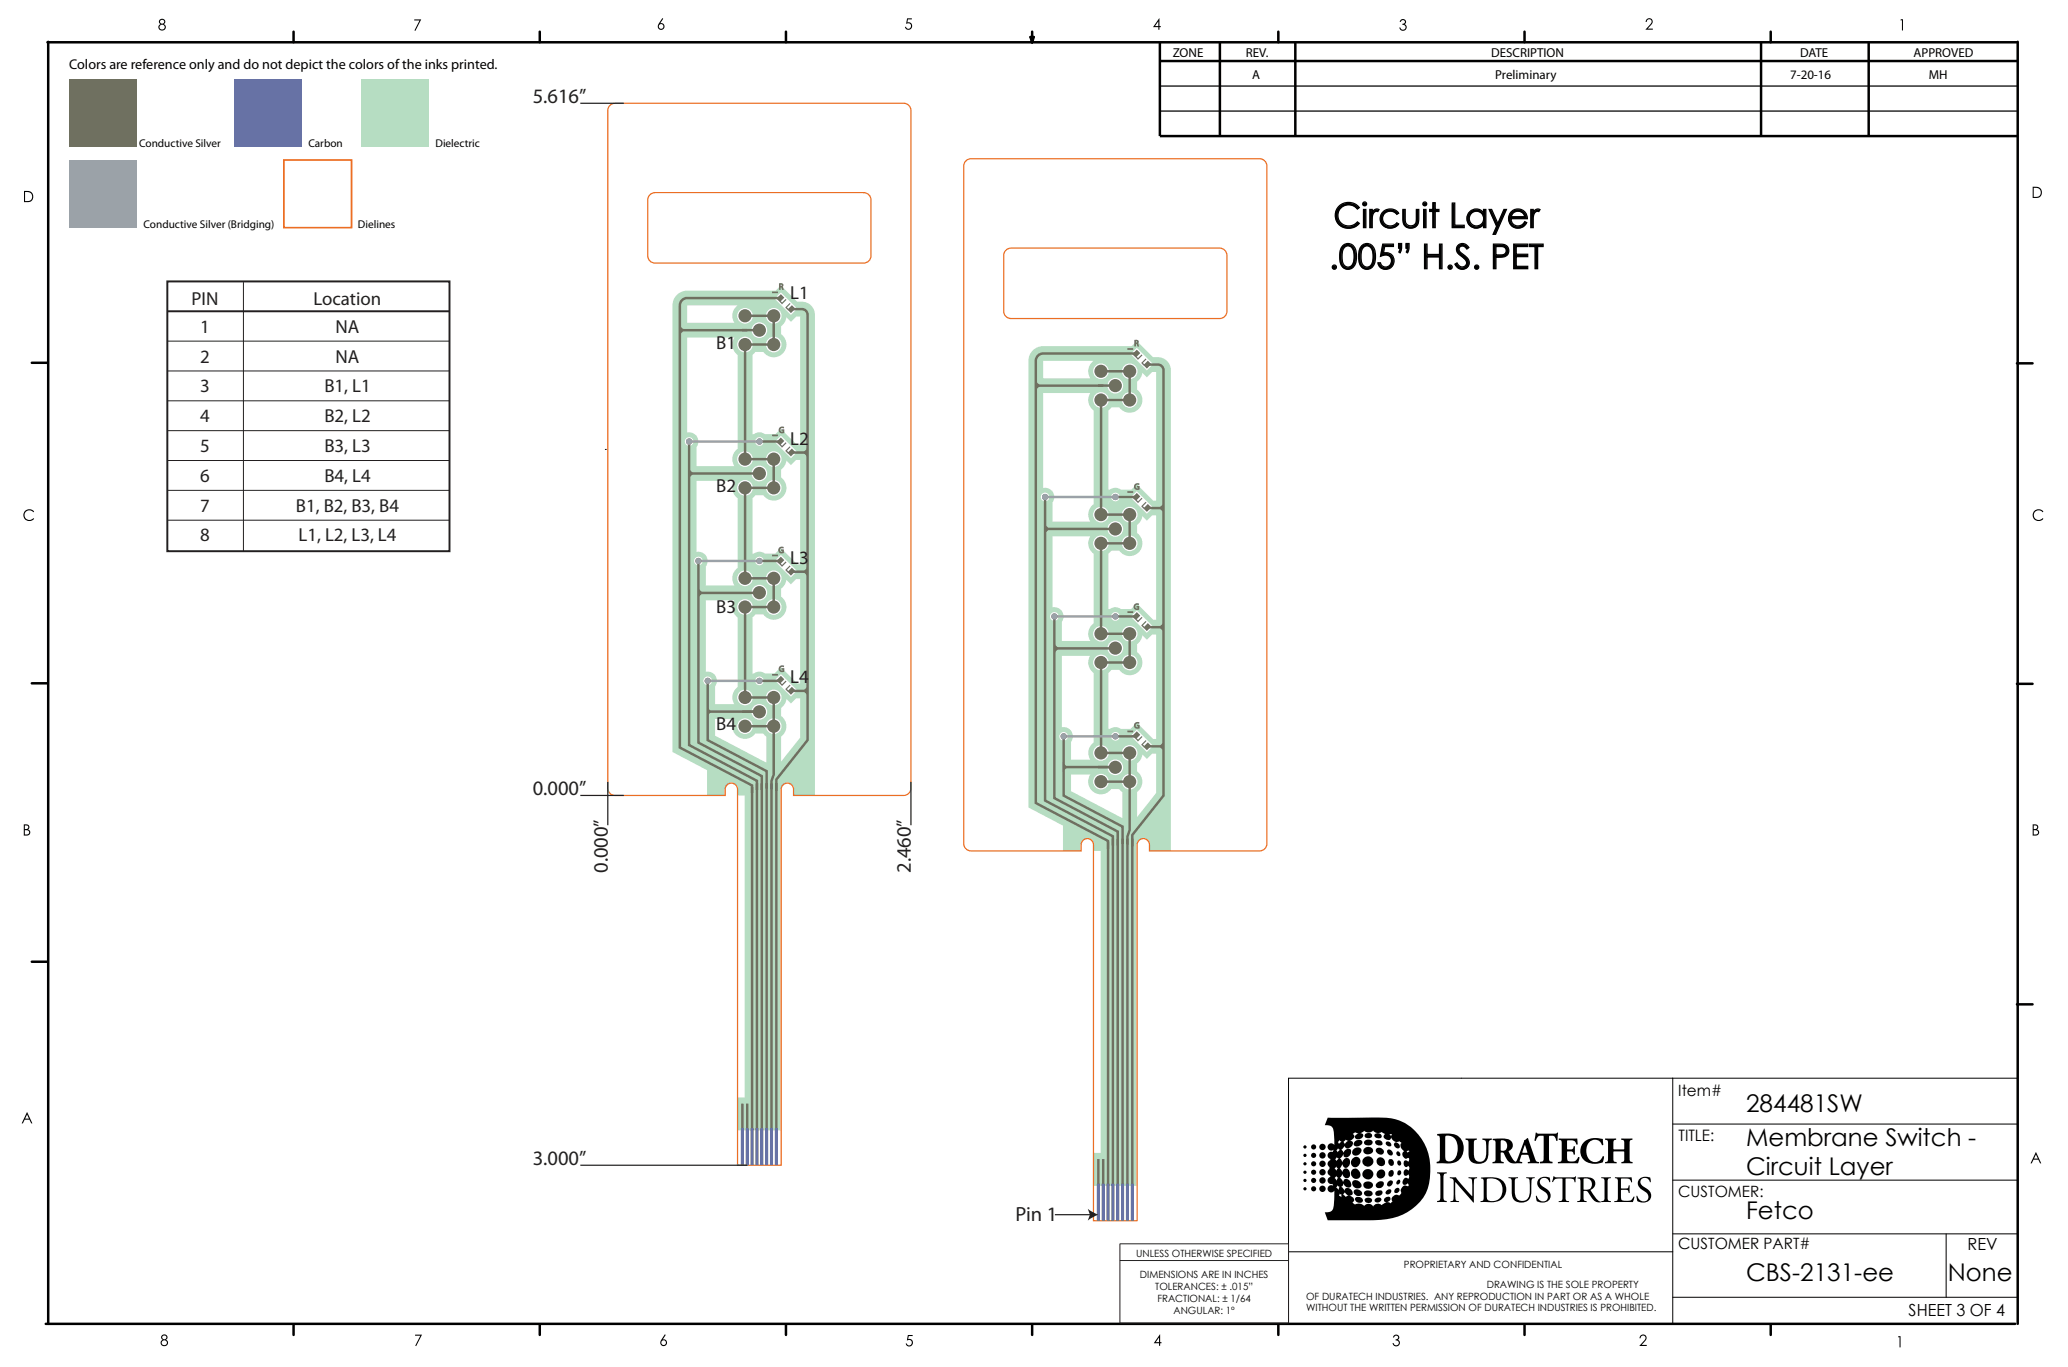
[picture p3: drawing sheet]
<svg xmlns="http://www.w3.org/2000/svg" width="426mm" height="282mm" viewBox="0 0 426 282" stroke-linecap="round" stroke-linejoin="round" font-family="sans-serif">
<defs><g id="words">
<g font-size="7.1">
<text x="274.8" y="46.9">Circuit Layer</text>
<text x="274" y="55.4">.005” H.S. PET</text>
</g>
<g font-size="5">
<text x="359.9" y="229.2">284481SW</text>
<text x="359.9" y="236">Membrane Switch -</text>
<text x="359.9" y="242.1">Circuit Layer</text>
<text x="359.9" y="251.1">Fetco</text>
<text x="359.9" y="264">CBS-2131-ee</text>
<text x="401.5" y="264">None</text>
</g>
<g font-size="4.2" fill="#231f20">
<text x="109.8" y="21.3">5.616”</text>
<text x="109.8" y="163.9">0.000”</text>
<text x="125.3" y="179.9" transform="rotate(-90 125.3 179.9)">0.000”</text>
<text x="187.8" y="179.9" transform="rotate(-90 187.8 179.9)">2.460”</text>
<text x="109.8" y="240.1">3.000”</text>
<text x="209.3" y="251.5">Pin 1</text>
</g>
<g font-size="3.9" fill="#231f20">
<text x="39.5" y="62.8">PIN</text>
<text x="64.6" y="62.8">Location</text>
<text x="162.9" y="61.7">L1</text>
<text x="41.3" y="68.6">1</text>
<text x="69.2" y="68.6">NA</text>
<text x="147.6" y="71.8">B1</text>
<text x="41.3" y="74.7">2</text>
<text x="69.2" y="74.7">NA</text>
<text x="41.3" y="80.8">3</text>
<text x="66.9" y="80.9">B1, L1</text>
<text x="41.3" y="87">4</text>
<text x="66.9" y="87">B2, L2</text>
<text x="41.3" y="93.1">5</text>
<text x="66.9" y="93.1">B3, L3</text>
<text x="162.9" y="91.6">L2</text>
<text x="41.3" y="99.3">6</text>
<text x="66.9" y="99.3">B4, L4</text>
<text x="147.6" y="101.4">B2</text>
<text x="41.3" y="105.4">7</text>
<text x="61" y="105.4">B1, B2, B3, B4</text>
<text x="41.3" y="111.6">8</text>
<text x="61.5" y="111.6">L1, L2, L3, L4</text>
<text x="162.9" y="116.2">L3</text>
<text x="147.6" y="126.4">B3</text>
<text x="162.9" y="140.8">L4</text>
<text x="147.6" y="150.5">B4</text>
</g>
<g font-size="3.4">
<text x="405.5" y="257.6">REV</text>
<text x="393.4" y="271.2">SHEET 3 OF 4</text>
</g>
<g font-size="3.2">
<text x="345.9" y="225.9">Item#</text>
<text x="346" y="235.1">TITLE:</text>
<text x="345.9" y="246.6">CUSTOMER:</text>
<text x="345.9" y="257.5">CUSTOMER PART#</text>
</g>
<text font-size="2.9" x="14.3" y="14.2">Colors are reference only and do not depict the colors of the inks printed.</text>
<g font-size="2.7">
<text x="241.7" y="11.8">ZONE</text>
<text x="256.8" y="11.8">REV.</text>
<text x="307.4" y="11.8">DESCRIPTION</text>
<text x="371" y="11.8">DATE</text>
<text x="394.4" y="11.8">APPROVED</text>
<text x="258.1" y="16.2">A</text>
<text x="308.2" y="16.2">Preliminary</text>
<text x="369" y="16.2">7-20-16</text>
<text x="397.5" y="16.2">MH</text>
</g>
<g font-size="2.3">
<text x="28.7" y="30.3">Conductive Silver</text>
<text x="63.6" y="30.3">Carbon</text>
<text x="89.8" y="30.3">Dielectric</text>
<text x="29.6" y="46.9">Conductive Silver (Bridging)</text>
<text x="73.8" y="46.9">Dielines</text>
</g>
<g font-size="2.1">
<text x="234.2" y="259">UNLESS OTHERWISE SPECIFIED</text>
<text x="235" y="263.4">DIMENSIONS ARE IN INCHES</text>
<text x="289.4" y="261.3">PROPRIETARY AND CONFIDENTIAL</text>
<text x="238.1" y="265.8">TOLERANCES: ± .015”</text>
<text x="238.6" y="268.3">FRACTIONAL: ± 1/64</text>
<text x="269.2" y="267.8">OF DURATECH INDUSTRIES. ANY REPRODUCTION IN PART OR AS A WHOLE</text>
<text x="306.4" y="265.4">DRAWING IS THE SOLE PROPERTY</text>
<text x="241.9" y="270.7">ANGULAR: 1º</text>
<text x="269.2" y="270.2">WITHOUT THE WRITTEN PERMISSION OF DURATECH INDUSTRIES IS PROHIBITED.</text>
</g>
</g></defs>
<!-- layer: Print -->
<g fill="#b6ddc2">
<path d="M235.5 76.8l.9 1 1.1-1.1h.8v26.5h-.6l-3.4-3.4-1.1 1.1h-2.2a1.89 1.89 0 0 0-2.2 0h-.3v.3v-16.6l.6-.6h1.6a2.63 2.63 0 0 0 4 .3 2.63 2.63 0 0 0-.3-4v-1.7l.8-.9zM235.5 106.3l.9 1 1.1-1.1h.8v21.5h-.6l-3.4-3.4-1.1 1.2h-2.2a1.89 1.89 0 0 0-2.2 0h-.3v.3v-11.7l.6-.6h1.6a2.63 2.63 0 0 0 4 .3 2.63 2.63 0 0 0-.3-4v-1.6l.8-1zM235.5 130.9l.9 .9 1.1-1h.8v21.5h-.6l-3.4-3.4-1.3 1.3h-2a1.89 1.89 0 0 0-2.2 0h-.3v.3v-11.9l.6-.6h1.6a2.62 2.62 0 0 0 4 .4 2.62 2.62 0 0 0-.3-4v-1.7l.8-.9zM235.5 155.5l.9 .9 1.1-1.1h.8v8.1l-3.9 5v-5.2a2.62 2.62 0 0 0 0-4.2v-1.7l.8-1zM231.2 161.1a1.65 1.65 0 0 1 3.3 0 1.65 1.65 0 0 1-3.3 0zM220.8 159.6h3.9a2.62 2.62 0 0 0 .7 3.6 2.62 2.62 0 0 0 3.6-.6h1.7l.6 .6v5.4l-10.5-5.6zM218.8 135.1h5.9a2.61 2.61 0 0 0 .7 3.6v14.3a2.61 2.61 0 0 0-.7 3.5h-3.9v-3.6a1.9 1.9 0 0 0 0-2.2 1.9 1.9 0 0 0-2-.8zM218.3 151.7a.9 .9 0 0 1 1.8 0 .9 .9 0 0 1-1.8 0zM216.4 127a.9 .9 0 0 1 1.8 0 .9 .9 0 0 1-1.8 0zM214.5 102.4a.9 .9 0 0 1 1.8 0 .9 .9 0 0 1-1.8 0zM215 74.4h10.4a2.62 2.62 0 0 0-.7 3.5h-9.7zM225.3 76.5a1.61 1.61 0 0 1 3.2 0 1.61 1.61 0 0 1-3.2 0zM225.3 82.4a1.61 1.61 0 0 1 3.2 0 1.61 1.61 0 0 1-3.2 0zM225.3 106a1.61 1.61 0 0 1 3.2 0 1.61 1.61 0 0 1-3.2 0zM225.3 112a1.61 1.61 0 0 1 3.2 0 1.61 1.61 0 0 1-3.2 0zM225.3 130.6a1.61 1.61 0 0 1 3.2 0 1.61 1.61 0 0 1-3.2 0zM215 81h9.7a2.62 2.62 0 0 0 .7 3.6v19.3a2.62 2.62 0 0 0-.7 3.6h-7.8v-3.9a1.9 1.9 0 0 0 .1-2.2 1.9 1.9 0 0 0-2-.8zM216.9 110.5h7.8a2.62 2.62 0 0 0 .7 3.6v14.3a2.62 2.62 0 0 0-.6 3.7h-6v-3.9a1.9 1.9 0 0 0 .1-2.2 1.9 1.9 0 0 0-2-.8zM225.3 136.5a1.61 1.61 0 0 1 3.2 0 1.61 1.61 0 0 1-3.2 0zM225.3 155.2a1.61 1.61 0 0 1 3.2 0 1.61 1.61 0 0 1-3.2 0zM225.3 161.1a1.61 1.61 0 0 1 3.2 0 1.61 1.61 0 0 1-3.2 0zM233 151.6l1.3-1.3 3.4 3.4-1.3 1.3zM231.2 155.2a1.65 1.65 0 0 1 3.3 0 1.65 1.65 0 0 1-3.3 0zM229 151.7a.9 .9 0 0 1 1.8 0 .9 .9 0 0 1-1.8 0zM228.3 158.1a1.61 1.61 0 0 1 3.2 0 1.61 1.61 0 0 1-3.2 0zM231.2 136.5a1.65 1.65 0 0 1 3.3 0 1.65 1.65 0 0 1-3.3 0zM234.3 125.8l3.4 3.3-1.3 1.3-3.4-3.3zM231.2 130.6a1.65 1.65 0 0 1 3.3 0 1.65 1.65 0 0 1-3.3 0zM229 127a.9 .9 0 0 1 1.8 0 .9 .9 0 0 1-1.8 0zM228.3 133.6a1.61 1.61 0 0 1 3.2 0 1.61 1.61 0 0 1-3.2 0zM231.2 112a1.65 1.65 0 0 1 3.3 0 1.65 1.65 0 0 1-3.3 0zM234.3 101.2l3.4 3.4-1.3 1.2-3.4-3.3zM231.2 106a1.65 1.65 0 0 1 3.3 0 1.65 1.65 0 0 1-3.3 0zM229 102.4a.9 .9 0 0 1 1.8 0 .9 .9 0 0 1-1.8 0zM228.3 109a1.61 1.61 0 0 1 3.2 0 1.61 1.61 0 0 1-3.2 0zM228.3 79.5a1.61 1.61 0 0 1 3.2 0 1.61 1.61 0 0 1-3.2 0zM231.2 82.4a1.65 1.65 0 0 1 3.3 0 1.65 1.65 0 0 1-3.3 0zM231.2 76.5a1.65 1.65 0 0 1 3.3 0 1.65 1.65 0 0 1-3.3 0zM233 73l1.3-1.3 3.4 3.3-1.3 1.3zM212.6 72.5l-.5 1.2-.1 .7v92l7.1 3.7v5.2h3.7v-1.2a1.27 1.27 0 0 1 1.3-1.3 1.27 1.27 0 0 1 1.3 1.3v1.2h1.5v62.3h-1.5v6.8h9v-70.3a1.27 1.27 0 0 1 1.3-1.3 1.27 1.27 0 0 1 1.2 1.3v1.2h4.4v-99a2.89 2.89 0 0 0-3.6-2.7l-3.4-3.3-1.1 1h-18.2a3 3 0 0 0-2.4 1.2z"/>
<path d="M162.1 65.4l.9 .9 1.1-1.1h.8v26.5h-.6l-3.4-3.3-1.1 1.1h-2.1a1.89 1.89 0 0 0-2.3 0h-.3v.2v-16.6l.6-.6h1.6a2.63 2.63 0 0 0 4 .4 2.63 2.63 0 0 0-.3-4v-1.7l.8-1zM162.1 94.9l.9 1 1.1-1.1h.8v21.5h-.6l-3.4-3.4-1.1 1.2h-2.1a1.89 1.89 0 0 0-2.3 0h-.3v.2v-11.6l.6-.6h1.6a2.63 2.63 0 0 0 4 .3 2.63 2.63 0 0 0-.3-4v-1.7l.8-.9zM162.1 119.5l.9 .9 1.1-1.1h.8v21.5h-.6l-3.4-3.3-1.3 1.3h-1.9a1.89 1.89 0 0 0-2.3 0h-.3v.3v-11.9l.6-.6h1.6a2.62 2.62 0 0 0 4 .3 2.62 2.62 0 0 0-.3-3.9v-1.7l.8-1zM162.1 144l.9 1 1.1-1.1h.8v8.1l-3.9 4.9v-5.1a2.62 2.62 0 0 0 0-4.3v-1.6l.8-1zM157.9 149.6a1.61 1.61 0 0 1 3.2 0 1.61 1.61 0 0 1-3.2 0zM147.4 148.2h4a2.62 2.62 0 0 0 .6 3.6 2.62 2.62 0 0 0 3.7-.6h1.6l.7 .6v5.4l-10.6-5.6zM145.5 123.7h5.8a2.61 2.61 0 0 0 .7 3.5v14.4a2.61 2.61 0 0 0-.6 3.5h-4v-3.7a1.9 1.9 0 0 0 .1-2.1 1.9 1.9 0 0 0-2-.9zM145 140.3a.9 .9 0 0 1 1.8 0 .9 .9 0 0 1-1.8 0zM143.1 115.6a.89 .89 0 0 1 1.7 0 .89 .89 0 0 1-1.7 0zM141.2 91a.89 .89 0 0 1 1.7 0 .89 .89 0 0 1-1.7 0zM141.6 62.9h10.4a2.62 2.62 0 0 0-.6 3.6h-9.8zM151.9 65.1a1.65 1.65 0 0 1 3.3 0 1.65 1.65 0 0 1-3.3 0zM151.9 71a1.65 1.65 0 0 1 3.3 0 1.65 1.65 0 0 1-3.3 0zM151.9 94.6a1.65 1.65 0 0 1 3.3 0 1.65 1.65 0 0 1-3.3 0zM151.9 100.5a1.65 1.65 0 0 1 3.3 0 1.65 1.65 0 0 1-3.3 0zM151.9 119.2a1.65 1.65 0 0 1 3.3 0 1.65 1.65 0 0 1-3.3 0zM141.6 69.6h9.8a2.62 2.62 0 0 0 .6 3.5v19.4a2.62 2.62 0 0 0-.6 3.5h-7.8v-3.9a1.9 1.9 0 0 0 0-2.1 1.9 1.9 0 0 0-2-.9zM143.6 99.1h7.8a2.62 2.62 0 0 0 .6 3.6v14.3a2.62 2.62 0 0 0-.6 3.7h-5.9v-4a1.9 1.9 0 0 0 .1-2.1 1.9 1.9 0 0 0-2-.9zM151.9 125.1a1.65 1.65 0 0 1 3.3 0 1.65 1.65 0 0 1-3.3 0zM151.9 143.7a1.65 1.65 0 0 1 3.3 0 1.65 1.65 0 0 1-3.3 0zM151.9 149.6a1.65 1.65 0 0 1 3.3 0 1.65 1.65 0 0 1-3.3 0zM159.7 140.2l1.2-1.3 3.4 3.4-1.3 1.2zM157.9 143.7a1.61 1.61 0 0 1 3.2 0 1.61 1.61 0 0 1-3.2 0zM155.6 140.3a.9 .9 0 0 1 1.8 0 .9 .9 0 0 1-1.8 0zM154.9 146.7a1.61 1.61 0 0 1 3.2 0 1.61 1.61 0 0 1-3.2 0zM157.9 125.1a1.61 1.61 0 0 1 3.2 0 1.61 1.61 0 0 1-3.2 0zM160.9 114.3l3.4 3.4-1.3 1.3-3.3-3.4zM157.9 119.2a1.61 1.61 0 0 1 3.2 0 1.61 1.61 0 0 1-3.2 0zM155.6 115.6a.9 .9 0 0 1 1.8 0 .9 .9 0 0 1-1.8 0zM154.9 122.1a1.61 1.61 0 0 1 3.2 0 1.61 1.61 0 0 1-3.2 0zM157.9 100.5a1.61 1.61 0 0 1 3.2 0 1.61 1.61 0 0 1-3.2 0zM160.9 89.8l3.4 3.3-1.3 1.3-3.3-3.3zM157.9 94.6a1.61 1.61 0 0 1 3.2 0 1.61 1.61 0 0 1-3.2 0zM155.6 91a.9 .9 0 0 1 1.8 0 .9 .9 0 0 1-1.8 0zM154.9 97.6a1.61 1.61 0 0 1 3.2 0 1.61 1.61 0 0 1-3.2 0zM154.9 68a1.61 1.61 0 0 1 3.2 0 1.61 1.61 0 0 1-3.2 0zM157.9 71a1.61 1.61 0 0 1 3.2 0 1.61 1.61 0 0 1-3.2 0zM157.9 65.1a1.61 1.61 0 0 1 3.2 0 1.61 1.61 0 0 1-3.2 0zM159.7 61.5l1.2-1.2 3.4 3.3-1.3 1.3zM139.3 61l-.6 1.2-.1 .7v92.1l7.1 3.7v5.2h3.8v-1.3a1.27 1.27 0 0 1 1.2-1.2 1.27 1.27 0 0 1 1.3 1.2v1.3h1.5v62.2h-1.5v6.8h9v-70.3a1.27 1.27 0 0 1 1.3-1.2 1.27 1.27 0 0 1 1.3 1.2v1.3h4.4v-99a2.89 2.89 0 0 0-3.7-2.7l-3.4-3.4-1 1.1h-18.3a3 3 0 0 0-2.3 1.1z"/>
</g>
<path d="M198.9 33.3l.8-.5 .4-.1h59.5a1.49 1.49 0 0 1 1.5 1.5v139.7a1.49 1.49 0 0 1-1.5 1.4h-22.7v-1.2a1.27 1.27 0 0 0-1.2-1.3 1.27 1.27 0 0 0-1.3 1.3v77.4h-9v-77.4a1.27 1.27 0 0 0-1.3-1.3 1.27 1.27 0 0 0-1.3 1.3v1.2h-22.7a1.49 1.49 0 0 1-1.5-1.4v-139.7z" fill="none" stroke="#ec6e23" stroke-width=".25"/>
<g fill="none" stroke="#000" stroke-width=".25">
<path d="M276 42.5a2.85 2.85 0 0 1 4.2 .3l-.4 .3a2.23 2.23 0 0 0-3.3-.4 2.23 2.23 0 0 0 0 3.4 2.23 2.23 0 0 0 3.3-.4l.4 .3a2.75 2.75 0 0 1-4 .5 2.75 2.75 0 0 1-.2-4zM276.8 50.6a1.66 1.66 0 0 1 1.8-.2 1.66 1.66 0 0 1 .9 1.6 3.1 3.1 0 0 1-1 3.4 1.79 1.79 0 0 1-2.3-2.1 3.3 3.3 0 0 1 .6-2.7zM277 51.1a1.13 1.13 0 0 1 1.3-.3 1.13 1.13 0 0 1 .7 1.1 3.1 3.1 0 0 1-.7 3 1.25 1.25 0 0 1-1.6-1.3 3.7 3.7 0 0 1 .3-2.5zM280.7 50.6a1.66 1.66 0 0 1 1.8-.2 1.66 1.66 0 0 1 1 1.6 3.1 3.1 0 0 1-1.1 3.4 1.79 1.79 0 0 1-2.3-2.1 3.3 3.3 0 0 1 .6-2.7zM281 51.1a1.13 1.13 0 0 1 1.2-.3 1.13 1.13 0 0 1 .7 1.1 3.1 3.1 0 0 1-.7 3 1.25 1.25 0 0 1-1.6-1.3 3.7 3.7 0 0 1 .4-2.5zM281 43.2h.5v3.7h-.5zM282.3 43.2h.5v.5a1.03 1.03 0 0 1 1.4-.5l-.2 .4a.97 .97 0 0 0-1.1 1.2l-.1 2.1h-.5zM285 50.3h2.2v.5h-1.8l-.2 1.4a1.68 1.68 0 0 1 2.1 1.1 1.68 1.68 0 0 1-1.2 2.1 1.68 1.68 0 0 1-2.1-1.3h.5a1.19 1.19 0 0 0 1.6 .9 1.19 1.19 0 0 0 .7-1.6 1.43 1.43 0 0 0-2.3-.6zM285.1 43.6a2.16 2.16 0 0 1 3.2 .3l-.4 .3a1.57 1.57 0 0 0-2.5-.2 1.57 1.57 0 0 0 .6 2.5l.6 .1a1.65 1.65 0 0 0 1.3-.7l.4 .3a2.05 2.05 0 0 1-3 .4 2.05 2.05 0 0 1-.2-3zM288.3 50.2h.6v1.1l-.3 .8-.3-.2 .3-.8h-.3zM289.2 43.2h.4v1.7a1.22 1.22 0 0 0 1.2 1.6 1.22 1.22 0 0 0 1.1-1.6v-1.7h.5v1.8a1.68 1.68 0 0 1-1.6 2 1.68 1.68 0 0 1-1.6-2zM289.8 50.2h.6v1.1l-.3 .8-.2-.2 .2-.8h-.3z"/>
<path d="M293.4 43.2h.5v3.7h-.5zM293.6 50.3h.5v2.1h2.6v-2.1h.5v5.1h-.5v-2.5h-2.6v2.5h-.5zM295.3 41.8h.5v1.4h.8v.4h-.8v3.3h-.5v-3.3h-.6v-.4h.6zM299.3 41.8h.5v4.6h2v.5h-2.5zM300.5 50.6a1.4 1.4 0 0 1 2.3 .4l-.5 .3a.81 .81 0 0 0-.8-.6 .81 .81 0 0 0-.8 .8l.5 .6a3.2 3.2 0 0 1 1.6 2 1.52 1.52 0 0 1-1.3 1.4 1.52 1.52 0 0 1-1.6-1.1l.4-.2a1 1 0 0 0 1 .8 1 1 0 0 0 1-.9 3.7 3.7 0 0 0-1.7-1.8 1.24 1.24 0 0 1-.1-1.7zM302.9 43.6a1.85 1.85 0 0 1 2.9 .2v-.6h.5v3.7h-.5v-.6a1.95 1.95 0 0 1-2.9 .2 1.95 1.95 0 0 1 0-2.9zM306.9 43.2h.5l1.3 2.8 1.3-2.8h.5l-2.2 5.1h-.5l.7-1.7zM307.8 50.3h1a1.79 1.79 0 0 1 2.2 1 1.45 1.45 0 0 1-1.9 1.7h-.8v2.4h-.5zM308.3 50.8h.9a.93 .93 0 0 1 1.3 .9 .93 .93 0 0 1-1.3 .8h-.9zM311.7 43.5a1.93 1.93 0 0 1 2.1-.2 1.93 1.93 0 0 1 1 1.8h-3.4a1.48 1.48 0 0 0 1.2 1.4 1.48 1.48 0 0 0 1.7-.8l.4 .2a1.99 1.99 0 0 1-3.1 .7 1.99 1.99 0 0 1 .1-3.1zM311.9 43.9a1.44 1.44 0 0 1 2.4 .8h-2.8zM312 50.3h2.9v.5h-2.4v1.6h2.4v.5h-2.4v2h2.4v.5h-2.9z"/>
<path d="M315.3 50.3h2.8v.5h-1.2v4.6h-.5v-4.6h-1.1zM315.5 43.2h.5v.5a1.03 1.03 0 0 1 1.4-.5l-.2 .4a.97 .97 0 0 0-1.2 1.2v2.1h-.5z"/>
<circle cx="275" cy="55" r=".43"/>
<circle cx="281.3" cy="42" r=".4"/>
<circle cx="293.7" cy="42" r=".4"/>
<circle cx="298.9" cy="55" r=".43"/>
<circle cx="304.3" cy="45.1" r="1.5"/>
<circle cx="304.4" cy="55" r=".43"/>
</g>
<path d="M74.5 16.4h14v13.9h-14z" fill="#b6ddc2"/>
<path d="M14.3 16.4h13.9v13.9h-13.9z" fill="#6f7060"/>
<path d="M14.3 33h14v13.9h-14z" fill="#9ba2a8"/>
<path d="M48.3 16.4h14v13.9h-14z" fill="#6772a5"/>
<path d="M58.5 33h14v13.9h-14z" fill="none" stroke="#ec6e23" stroke-width=".35"/>
<path d="M34.5 58h58.1v55.6h-58.1zM34.5 64.1h58.1" fill="none" stroke="#231f20" stroke-width=".41"/>
<path d="M50.2 58.1v55.5M34.5 70.3h58.1M34.5 76.4h58.1M34.5 82.6h58.1M34.5 88.7h58.1M34.5 94.9h58.1M34.5 101h58.1M34.5 107.2h58.1M230.8 259.8h34.8M230.9 256.3h34.7v16.3h-34.7z" fill="none" stroke="#231f20" stroke-width=".21"/>
<path d="M344.8 231.6h71.1M344.8 222.2v50.6M415.9 222.2h-150.3v50.4M265.6 258h79.2M344.8 243.2h71.1M344.8 254.3h71.1M401.1 254.3v13M344.8 267.3h71.1" fill="none" stroke="#000" stroke-width=".21"/>
<g fill="#000">
<path d="M85.4 4h1.4l-1.2 2.4-.2-.1 1.1-2.1h-1.1zM187 3.8h.9v.2h-.8l-.1 .6a.76 .76 0 0 1 1 .5 .76 .76 0 0 1-.5 1 .76 .76 0 0 1-1-.6h.3a.56 .56 0 0 0 .7 .3 .56 .56 0 0 0 .3-.8 .56 .56 0 0 0-.9-.1h-.1zM288.7 4.1a.61 .61 0 0 1 .9 0 .61 .61 0 0 1-.1 .9 .74 .74 0 0 1 .1 1.3 .74 .74 0 0 1-1.2-.6h.2a.53 .53 0 0 0 .6 .5 .53 .53 0 0 0 .5-.7 .53 .53 0 0 0-.6-.4v-.2a.42 .42 0 0 0 .5-.4 .42 .42 0 0 0-.4-.4 .42 .42 0 0 0-.5 .4h-.2zM339.4 4a.74 .74 0 0 1 1.1 0 .74 .74 0 0 1-.1 1.1l-.8 .8h1.1v.2h-1.6l.9-.9a.6 .6 0 0 0 .4-.7 .6 .6 0 0 0-.7-.5l-.3 .5h-.2zM391.8 4h.4v2.3h-.2v-2.1h-.3zM5.2 105.3a1.26 1.26 0 0 1 1.8 .1l-.1 .2a1.01 1.01 0 0 0-1.5-.2 1.01 1.01 0 0 0 0 1.5 1.01 1.01 0 0 0 1.5-.1l.1 .1a1.24 1.24 0 0 1-1.8 .2 1.24 1.24 0 0 1 0-1.8zM419.3 105.3a1.26 1.26 0 0 1 1.9 .1l-.2 .2a1.01 1.01 0 0 0-1.5-.2 1.01 1.01 0 0 0 0 1.5 1.01 1.01 0 0 0 1.5-.1l.2 .1a1.24 1.24 0 0 1-1.8 .2 1.24 1.24 0 0 1-.1-1.8zM279.1 236.7a.85 .85 0 0 1 .9-.3 .85 .85 0 0 1 .6 .8 1.07 1.07 0 0 1-.8 .9 1.07 1.07 0 0 1-1.1-.4v-.4zM279.2 235.3a.92 .92 0 0 1 1.6 .2 1.14 1.14 0 0 1-1.7 .5l-.1-.3zM281.4 235a.92 .92 0 0 1 1.5 .5 .99 .99 0 0 1-.9 .5 .99 .99 0 0 1-.9-.5zM281.2 236.6a.96 .96 0 0 1 1.2-.3 .96 .96 0 0 1 .5 1.1l-.4 .4a.93 .93 0 0 1-1 0 .93 .93 0 0 1-.5-.8zM281.5 233.6a.74 .74 0 0 1 .9-.1 .74 .74 0 0 1 .4 .8l-.5 .2a.61 .61 0 0 1-.8-.1 .61 .61 0 0 1 0-.8z"/>
<path d="M283.5 235.1a.86 .86 0 0 1 1-.1 .86 .86 0 0 1 .4 .8 .91 .91 0 0 1-1.5-.5zM283.7 236.7a.92 .92 0 0 1 1.1-.1 .92 .92 0 0 1 .4 1.1 .9 .9 0 0 1-1.2 .1 .9 .9 0 0 1-.3-1.1zM283.3 233.8a.76 .76 0 0 1 1-.3 .76 .76 0 0 1 .4 1 .81 .81 0 0 1-.9 .1 .81 .81 0 0 1-.5-.8zM286 237a.7 .7 0 0 1 .9 .2 .7 .7 0 0 1 0 .9 .81 .81 0 0 1-.9-1.1zM285.8 235.3a.68 .68 0 0 1 .7 .1 .68 .68 0 0 1 .2 .8 .67 .67 0 0 1-.8-.2 .67 .67 0 0 1-.1-.7zM286.3 239a.67 .67 0 0 1 1 .4 .67 .67 0 0 1-.6 .8 .88 .88 0 0 1-.4-1.2zM287.9 237.4a.5 .5 0 0 1 .7 .2 .5 .5 0 0 1-.3 .6 .59 .59 0 0 1-.4-.8zM288 239.3a.48 .48 0 0 1 .8 .2 .48 .48 0 0 1-.4 .7l-.4-.4zM287.4 235.6a.73 .73 0 0 1 .9 .1 .73 .73 0 0 1 .1 .9 .77 .77 0 0 1-.8-.2 .77 .77 0 0 1-.2-.8zM302.1 234.6h2.3v.3a.46 .46 0 0 0-.6 .4v.4a7.3 7.3 0 0 0 .2 3.1 1.26 1.26 0 0 0 1.5 .5 1.26 1.26 0 0 0 .8-1.3v-2.3a.65 .65 0 0 0-.7-.8v-.3h1.9v.3l-.5 .1-.1 .4-.1 2a2.1 2.1 0 0 1-1.5 2.4 2.1 2.1 0 0 1-2.5-1.3l-.1-3.2a.47 .47 0 0 0-.6-.4zM316.5 233.4l.5 .2h3.2l.9-.2-.1 1.6-.2 .1a.96 .96 0 0 0-.5-1 .96 .96 0 0 0-1 0v4.8l.2 .4 .5 .1v.3h-2.6v-.3l.6-.1 .2-.4v-4.6l-.2-.3a1.1 1.1 0 0 0-1.4 1.1l-.3-.1zM321.3 234.6h3.8l.1 1.2h-.3l-.1-.2a1.33 1.33 0 0 0-1.8-.5v1.7l.7 .1a.52 .52 0 0 0 .6-.7l.3 .1v1.6h-.3a.53 .53 0 0 0-.6-.6h-.7v1.4a.5 .5 0 0 0 .5 .6h.4a1.17 1.17 0 0 0 1.4-.8h.3l-.4 1.2h-4.1v-.2l.6-.1 .2-.4v-3.7a.47 .47 0 0 0-.6-.4z"/>
<path d="M326.4 235.5a4 4 0 0 1 4-.8l.1 1.2-.3 .1a1.61 1.61 0 0 0-1.8-1.1 1.61 1.61 0 0 0-1.4 1.5 2.29 2.29 0 0 0 1.8 3.1 1.63 1.63 0 0 0 1.5-1.2h.3v.4a.88 .88 0 0 1-1 1 2.85 2.85 0 0 1-3.8-3zM330.9 234.6h2.2v.3a.43 .43 0 0 0-.5 .4 1.84 1.84 0 0 0 0 1.5h2.1a1.89 1.89 0 0 0 .1-1.5 .46 .46 0 0 0-.6-.4v-.3h2.2v.3a.45 .45 0 0 0-.5 .4v3.7a.46 .46 0 0 0 .6 .5v.2h-2.3v-.2a.45 .45 0 0 0 .6-.5l-.1-1.7h-2.1l-.1 .2a2.19 2.19 0 0 0 .2 1.9l.5 .1v.2h-2.3v-.2a.45 .45 0 0 0 .5-.5v-3.7a.45 .45 0 0 0-.5-.4zM278.8 241a1.13 1.13 0 0 1 1.4 .4 1.13 1.13 0 0 1-.2 1.4 1.13 1.13 0 0 1-1.4-.4 1.13 1.13 0 0 1 .2-1.4zM278.9 243.3a1.17 1.17 0 0 1 1.7 1.3 1.04 1.04 0 0 1-1.4 .1 1.04 1.04 0 0 1-.3-1.4zM279.4 246.8a.97 .97 0 0 1 1.5 .7 .86 .86 0 0 1-1 .3 .86 .86 0 0 1-.5-1zM278.7 238.9a.97 .97 0 0 1 1.5-.2 .97 .97 0 0 1-.2 1.5 .95 .95 0 0 1-1.4 0 .95 .95 0 0 1 .1-1.3zM279.1 245.3a.99 .99 0 0 1 1.1-.1 .99 .99 0 0 1 .5 1 .93 .93 0 0 1-1.2 .2 .93 .93 0 0 1-.4-1.1zM281.2 243.7a1.1 1.1 0 0 1 1.8 .6 .98 .98 0 0 1-1.2 .7 .98 .98 0 0 1-.7-1.2zM281.4 247l.2-.1a.69 .69 0 0 1 .9 0 .69 .69 0 0 1 .2 .8 .82 .82 0 0 1-.9 .2 .82 .82 0 0 1-.5-.7zM281.4 245.4a.97 .97 0 0 1 1.5 .6 .91 .91 0 0 1-1 .6 .91 .91 0 0 1-.7-.9zM283.4 247.1a.7 .7 0 0 1 .7-.4 .7 .7 0 0 1 .6 .6 .79 .79 0 0 1-1.4 .1zM283.7 245.5l.3-.1a.69 .69 0 0 1 .9 .1 .79 .79 0 0 1-.5 .9 .79 .79 0 0 1-.9-.3v-.4z"/>
<path d="M283.8 243.8a.78 .78 0 0 1 .8-.4 .78 .78 0 0 1 .6 .6 .9 .9 0 0 1-.6 .8 .9 .9 0 0 1-1-.4zM283.9 241.4a.91 .91 0 0 1 1.6 .2 .91 .91 0 0 1-.9 1.3 .85 .85 0 0 1-.8-.5 .85 .85 0 0 1 .1-1zM286.3 243.4a.52 .52 0 0 1 .8 .1 .52 .52 0 0 1-.3 .8 .52 .52 0 0 1-.9-.1v-.3zM285.8 245.4a.64 .64 0 0 1 1-.1 .68 .68 0 0 1-.4 .7 .68 .68 0 0 1-.8-.1zM286.3 241.4l.6-.3a.67 .67 0 0 1 .3 .9 .67 .67 0 0 1-.9 .3l-.1-.3zM287.7 244.9a.48 .48 0 0 1 .8 .2 .64 .64 0 0 1-.4 .7 .64 .64 0 0 1-.7-.2zM288.1 241.3a.48 .48 0 0 1 .8 .2 .48 .48 0 0 1-.4 .7h-.2a.51 .51 0 0 1-.4-.4 .51 .51 0 0 1 .2-.5zM288 243.3l.4-.2 .2 .1a.56 .56 0 0 1-.1 .7 .56 .56 0 0 1-.6 .1l-.1-.3zM296.2 241.6h2v.1l-.6 .4-.1 .9v3.9l.1 .3 .6 .3v.2l-2-.1 .6-.4 .1-.9v-3.9l-.1-.3-.1-.2-.5-.1zM298.9 242.6h1.2l3.3 3.9v-3.3l-.2-.3-.5-.2 1.7-.1v.2l-.5 .2-.1 .3v4.5l-3.8-4.2v3.5l.2 .3 .5 .2-1.7 .1v-.2l.5-.2 .1-.3v-3.5a.87 .87 0 0 0-.8-.8zM311 242.6h1.9v.2l-.6 .2-.1 .8a4.1 4.1 0 0 0 .7 3.4 1.62 1.62 0 0 0 1.8 0 1.62 1.62 0 0 0 .6-1.8v-2.2l-.1-.2-.6-.2v-.2h1.7v.2l-.5 .1-.1 .4a10.1 10.1 0 0 1-.4 3.6 2.08 2.08 0 0 1-3.6-.4l-.1-3.2-.1-.3-.6-.2zM317.1 243a2.39 2.39 0 0 1 2.3-.4v1a1.09 1.09 0 0 0-.9-.8 1.09 1.09 0 0 0-1.1 .5 1.52 1.52 0 0 0 1.2 1.6 1.54 1.54 0 0 1 .9 2 1.54 1.54 0 0 1-2 .9 .95 .95 0 0 1-.8-1.4 1.41 1.41 0 0 0 2.1 .9 1.12 1.12 0 0 0-.4-1.7 2.42 2.42 0 0 1-1.6-1.8z"/>
<path d="M320.2 242.4l.8 .2h3.4l.4-.2-.1 1.2h-.2v-.2a.73 .73 0 0 0-1-.6l-.8 .1v4.1a.64 .64 0 0 0 .7 .6l-2.1 .1v-.2a.54 .54 0 0 0 .7-.5v-4.1a1.64 1.64 0 0 0-2 .7zM330.1 242.6l1.9 .1-.4 .2-.2 .4v3.7a.65 .65 0 0 0 .6 .6l-1.9 .1v-.2a.51 .51 0 0 0 .6-.5v-3.7v-.3l-.6-.2zM332.9 242.6h3.4v1.1a1.12 1.12 0 0 0-1.4-.9l-.8 .1v1.9l1.4 .1 .2-.6h.2v1.5h-.2l-.1-.3a1.38 1.38 0 0 0-1.5-.3v1.6a.51 .51 0 0 0 .6 .6h.5a1.37 1.37 0 0 0 1.6-.8l-.2 1.1h-3.8l-.1-.2a.53 .53 0 0 0 .8-.5v-3.7l-.1-.3-.5-.2zM337.8 243a2.39 2.39 0 0 1 2.3-.4l.1 1a1.09 1.09 0 0 0-.9-.8 1.09 1.09 0 0 0-1.2 .5 1.52 1.52 0 0 0 1.3 1.6 1.54 1.54 0 0 1 .8 2 1.54 1.54 0 0 1-1.9 .9 .95 .95 0 0 1-.9-1.4 1.41 1.41 0 0 0 2.1 .9 1.12 1.12 0 0 0-.4-1.7 2.42 2.42 0 0 1-1.5-1.8zM85.6 275h1.4l-1.2 2.4-.2-.1 1-2.1h-1zM187.1 275.1h1v.2h-.8l-.1 .6a.76 .76 0 0 1 1 .6 .76 .76 0 0 1-.6 .9 .76 .76 0 0 1-.9-.5h.2a.56 .56 0 0 0 .8 .2 .56 .56 0 0 0 .2-.8 .56 .56 0 0 0-.8-.1h-.2zM287.3 275.2a.61 .61 0 0 1 .9 0 .61 .61 0 0 1-.1 .9 .74 .74 0 0 1 .1 1.3 .74 .74 0 0 1-1.2-.6h.2a.53 .53 0 0 0 .6 .4 .53 .53 0 0 0 .5-.6 .53 .53 0 0 0-.6-.4v-.2a.42 .42 0 0 0 .5-.4 .42 .42 0 0 0-.4-.4 .42 .42 0 0 0-.5 .4h-.2zM338.2 275.2a.74 .74 0 0 1 1 .1 .74 .74 0 0 1-.1 1l-.7 .8h1v.3h-1.5l.8-1a.6 .6 0 0 0 .5-.7 .6 .6 0 0 0-.7-.5l-.4 .6h-.2zM391.3 275.3h.4v2.3h-.2v-2h-.3z"/>
<path d="M33 4.5a.4 .4 0 0 0 .8 0 .4 .4 0 0 0-.8 0zM32.9 5.6a.52 .52 0 0 0 1 0 .52 .52 0 0 0-1 0zM32.9 4a.62 .62 0 0 1 1 0 .62 .62 0 0 1-.1 1 .71 .71 0 0 1 .2 1 .71 .71 0 0 1-1.1 0 .71 .71 0 0 1 .2-1l-.3-.4z"/>
<path d="M135.8 5.4a.5 .5 0 0 0 1 0 .5 .5 0 0 0-1 0zM136.5 3.7l.2 .2-.6 .9a.7 .7 0 0 1 .8 .7 .7 .7 0 0 1-.8 .7 .7 .7 0 0 1-.5-1z"/>
<path d="M238.8 4.4l-.7 1h.7zM238.9 3.8l.1 1.6h.3v.2h-.3v.5h-.2v-.5h-1.1z"/>
<path d="M5.2 39.6v1.8a1.03 1.03 0 0 0 1.4-.9 1.03 1.03 0 0 0-1.4-.9zM5 39.3a1.43 1.43 0 0 1 1.8 1 1.09 1.09 0 0 1-1.1 1.4h-.7z"/>
<path d="M419.2 38.7v1.9a1.03 1.03 0 0 0 1.4-1 1.03 1.03 0 0 0-1.4-.9zM419 38.5a1.43 1.43 0 0 1 1.8 .9 1.09 1.09 0 0 1-1.1 1.4h-.7z"/>
<path d="M5.1 171.1v.9a.55 .55 0 0 0 .7-.1 .55 .55 0 0 0 .1-.6zM5.1 170.1v.7a.43 .43 0 0 0 .6-.1 .43 .43 0 0 0-.1-.6zM4.9 169.9h.4a.57 .57 0 0 1 .7 .3 .57 .57 0 0 1-.2 .7 .65 .65 0 0 1 .4 .8 .65 .65 0 0 1-.7 .5h-.6z"/>
<path d="M419.2 171.1v.9a.55 .55 0 0 0 .7-.1 .55 .55 0 0 0 .1-.6zM419.2 170.1v.7a.43 .43 0 0 0 .6-.1 .43 .43 0 0 0-.2-.6zM419 169.9h.4a.57 .57 0 0 1 .7 .3 .57 .57 0 0 1-.3 .7 .65 .65 0 0 1 .5 .8 .65 .65 0 0 1-.7 .5h-.6z"/>
<path d="M5.6 229.7l-.4 .8h.8zM5.6 229.2l1.1 2.3h-.3l-.3-.8h-1l-.4 .8h-.2z"/>
<path d="M289.9 237.3a.4 .4 0 0 1 .6-.1l-.4 .3zM278.8 233.7l.5-.4 .7 .3a.71 .71 0 0 0-.6 1 1.03 1.03 0 0 0 1.6-.8l-.1-.2-.5-.1 .8-.5a1.26 1.26 0 0 0 1.8 0 1.27 1.27 0 0 0 1.8 .3l.7 .4a.58 .58 0 0 0-.2 .9 .89 .89 0 0 0 1.4 0v-.2a1.2 1.2 0 0 0 1.8 .8l.3 .2v.2a1.23 1.23 0 0 0 .6 1.6 .8 .8 0 0 0-.2 1.1 .8 .8 0 0 0 1.1 .3 .5 .5 0 0 1 0 .8 .51 .51 0 0 0-.9-.1 .68 .68 0 0 0-.1 .8 .68 .68 0 0 0 .8 .3l.2-.1 .2 .3-.2 .7-.1-.2a.64 .64 0 0 0-.9 .4 .64 .64 0 0 0 .5 .8l.5-.3 .1 .1 .1 .4-.2 .5a.6 .6 0 0 0-.7-.3 .6 .6 0 0 0-.4 .5 .58 .58 0 0 0 .1 .9 .58 .58 0 0 0 .9-.3l.1 .5-.1 .1a1.05 1.05 0 0 0-1.2 .3 1.05 1.05 0 0 0-.2 1.2l-.4 .5a.91 .91 0 0 0-1.2 0 .91 .91 0 0 0-.2 1.2l-.4 .4-.2-.2-.5-.1 .2-.1a.56 .56 0 0 0 .5-.4 .56 .56 0 0 0-.2-.6 .74 .74 0 0 0-.9 .2 .74 .74 0 0 0-.1 .8l.4 .2-1 .5a1.1 1.1 0 0 0-1.8 .3 1.08 1.08 0 0 0-1.8-.1 1.79 1.79 0 0 0-2-.4l-.4-.3 .3-.3a.88 .88 0 0 0-1-1.1 .62 .62 0 0 0 .7-.3 .62 .62 0 0 0-.2-.8 .79 .79 0 0 0-.7-.5 .79 .79 0 0 0-.8 .6l-.3-.5-.4-.4a.59 .59 0 0 0 .5-.7 .93 .93 0 0 0 .6 .9 .93 .93 0 0 0 1-.3 1.08 1.08 0 0 0-.3-1.1 1.08 1.08 0 0 0-1.2-.2l-.2 .5-.2-.5-.5-.4 .4-.3 .2-.5a.81 .81 0 0 0 .7 .9 .81 .81 0 0 0 .9-.9 .85 .85 0 0 0-.5-1 .85 .85 0 0 0-1 .3l-.1 .3-.6-.7 .6-.9a.75 .75 0 0 0 .6 .8 .75 .75 0 0 0 .8-.6 .86 .86 0 0 0 .2-1 .86 .86 0 0 0-.9-.5l-.5 .4-.2 .5-.2-.4-.4-.3 .5-.4 .3-.6v.2a.53 .53 0 0 0 .7 .5 1.14 1.14 0 0 0 .7-1.7 1.06 1.06 0 0 0-1.4 .8l-.5-.6 .7-.9a.73 .73 0 0 0 .6 .6 .73 .73 0 0 0 .8-.4 .66 .66 0 0 0 .4-.7 .66 .66 0 0 0-.6-.5l.5-.3a.62 .62 0 0 0 .3-.6 .62 .62 0 0 0-.3-.5zM275.4 240.3l.4 .5-.4 .5-.3-.5zM275.7 244.2l.5 .4-.3 .6-.5-.5zM276.1 245.9l.5 .2-.1 .6-.5-.3zM275.4 242.3l.5 .4-.4 .6-.4-.5zM277.2 245.7l.4 .4 .4 .3-.6 .3-.5-.6zM275.6 238.4l.4 .4-.6 .5-.2-.4zM275.8 236.6l.4 .4-.5 .4-.3-.3zM276.2 234.9l.3 .4-.5 .4-.3-.4zM277.4 234.8l.6 .3-.5 .3-.3 .4a.58 .58 0 0 1 .2-1zM286.4 233.8l.4-.1 .1 .1-.2 .4zM273.7 230.3l-.6 1.6a1.45 1.45 0 0 1 1.8 1.6l.1 2.5a.75 .75 0 0 0-1.1-.3 .75 .75 0 0 0-.1 1.1 .75 .75 0 0 0 1.1 .1l-.2 .5a.75 .75 0 0 0-1 .5 .75 .75 0 0 0 .5 .9v.3l-.2 .1a.74 .74 0 0 0 0 1.3v.3a.91 .91 0 0 0 .2 1.6v.1a.75 .75 0 0 0-.5 1 .75 .75 0 0 0 .9 .5l.2 .4a.75 .75 0 0 0-1 .2 .75 .75 0 0 0 .2 1 .75 .75 0 0 0 1-.3v.9a6.3 6.3 0 0 1-.5 3.3l-.7 .3h-.7l.6 1.7h8.6a12.9 12.9 0 0 0 9.8-3.3 8.9 8.9 0 0 0 2.7-7.4 10.1 10.1 0 0 0-11.4-10.5z"/>
<path d="M297.9 234.1v3.9a1 1 0 0 0 .4 1.3 1 1 0 0 0 1.3-.3 3.6 3.6 0 0 0 .2-4.5 1.56 1.56 0 0 0-1.9-.4zM296.3 233.7l.8-.1a4.8 4.8 0 0 1 3.9 .9 3.2 3.2 0 0 1 .3 3.8 3.2 3.2 0 0 1-3.5 1.4h-1.6v-.3a.51 .51 0 0 0 .6-.5v-4.3l-.2-.5-.3-.1z"/>
<path d="M309.4 235a1.1 1.1 0 0 1 1.2 .9 1.1 1.1 0 0 1-.8 1.2l-.5-.1zM307.7 234.7v.2l.4 .1 .2 .4-.1 3.6a.47 .47 0 0 1-.5 .5v.2h2.2v-.2a.47 .47 0 0 1-.6-.5l.1-1.5 .5 .1a4.4 4.4 0 0 0 1.5 2l2.3 .1v-.2l-.5-.2 .4-1.2 .2-.1h1.2l.4 1.3-.5 .2 .1 .2h2.2v-.2a.73 .73 0 0 1-.8-.8l-1.4-4-.2-.2-.7 .5-1.3 3.8-.4 .6a3.8 3.8 0 0 1-1.4-2.2 1.3 1.3 0 0 0 .8-1.5 1.3 1.3 0 0 0-1.3-1zM314.3 235.9l.5 1.6h-1z"/>
<path d="M419.6 237.9l-.4 .8h.8zM419.6 237.4l1.1 2.3h-.2l-.4-.7h-1l-.3 .7h-.3z"/>
<path d="M306.5 242.9l-.1 3.8a.84 .84 0 0 0 1.1 .8 2.37 2.37 0 0 0 2.1-1.5 2.37 2.37 0 0 0-.5-2.5 2.85 2.85 0 0 0-2.6-.6zM305.3 242.7l.8-.1a5.5 5.5 0 0 1 3.7 .7 2.65 2.65 0 0 1 .3 3.1 2.65 2.65 0 0 1-2.7 1.3h-2.2v-.2a.5 .5 0 0 0 .6-.5v-3.7a.42 .42 0 0 0-.5-.5z"/>
<path d="M326.4 242.9v2.1a1.21 1.21 0 0 0 1.8-1 1.21 1.21 0 0 0-1.8-1.1zM325.2 242.7a5.7 5.7 0 0 1 3.2 .3 1.4 1.4 0 0 1-.6 2.3 4.9 4.9 0 0 0 2.2 2.4 1.82 1.82 0 0 1-2.1-1.2l-.4-.6a.67 .67 0 0 0-1.1-.3 2.27 2.27 0 0 0 .2 1.8l.4 .1v.2h-1.9v-.2a.5 .5 0 0 0 .7-.5v-3.7l-.2-.4-.4-.1z"/>
<path d="M33.5 275.6a.4 .4 0 0 0 .8 0 .4 .4 0 0 0-.8 0zM33.3 276.7a.55 .55 0 0 0 1.1 0 .55 .55 0 0 0-1.1 0zM33.4 275.2a.62 .62 0 0 1 .9-.1 .62 .62 0 0 1-.1 1 .71 .71 0 0 1 .2 1 .71 .71 0 0 1-1.1 0 .71 .71 0 0 1 .2-1l-.3-.4z"/>
<path d="M136.3 276.7a.5 .5 0 0 0 1 0 .5 .5 0 0 0-1 0zM137 275l.2 .1-.6 .9a.7 .7 0 0 1 .9 .7 .7 .7 0 0 1-.9 .7 .7 .7 0 0 1-.5-1z"/>
<path d="M238.9 275.6l-.7 1h.7zM239.1 275v1.6h.3v.2h-.3v.5h-.2v-.5h-1.1z"/>
<circle cx="269" cy="239.8" r=".34"/>
<circle cx="269" cy="238.1" r=".34"/>
<circle cx="269" cy="236.3" r=".34"/>
<circle cx="270.8" cy="238.1" r=".53"/>
<circle cx="270.8" cy="236.3" r=".53"/>
<circle cx="270.8" cy="239.8" r=".53"/>
<circle cx="272.6" cy="236.3" r=".66"/>
<circle cx="272.6" cy="238.1" r=".66"/>
<circle cx="272.6" cy="239.8" r=".66"/>
<circle cx="281.9" cy="239.4" r="1.1"/>
<circle cx="284.6" cy="239.4" r=".9"/>
<circle cx="269" cy="243.2" r=".34"/>
<circle cx="269" cy="241.6" r=".34"/>
<circle cx="269" cy="245" r=".34"/>
<circle cx="270.8" cy="243.2" r=".53"/>
<circle cx="270.8" cy="241.6" r=".53"/>
<circle cx="270.8" cy="245" r=".53"/>
<circle cx="272.6" cy="245" r=".66"/>
<circle cx="272.6" cy="241.6" r=".66"/>
<circle cx="272.6" cy="243.2" r=".66"/>
<circle cx="281.9" cy="242" r="1.11"/>
</g>
<g fill="none" stroke="#000" stroke-width=".51">
<path d="M9.8 8.7h405.9M9.9 8.6v264.2M60.5 6.5v2.2M111.3 6.5v2.2M162 6.5v2.2M212.4 7.6h.7l-.4 1.1zM212.6 7.6l.1 1.1M212.7 6.5v2.2M212.9 7.6l-.2 1.1M239.1 12.6h176.8M239.1 8.7v19.3h176.8M251.4 8.7v19.3"/>
<path d="M263.5 6.5v2.2M267 8.7v19.3M314.2 6.5v2.2M363 8.7v19.3M365 6.5v2.2M385.2 8.7v19.3M415.9 8.6v264.2M6.6 74.8h3.2M415.7 74.9h3.2M6.6 140.8h3.2M415.7 140.9h3.2M6.6 198.2h3.2"/>
<path d="M415.7 207h3.2M9.4 272.8h406M60.5 272.9v2.2M111.3 272.9v2.2M162 272.9v2.2M212.7 272.9v2.2M263.5 272.9v2.2M314.2 272.9v2.2M365 272.9v2.2"/>
</g>
<path d="M239.1 17.7h176.8M239.1 22.9h176.8" fill="none" stroke="#000" stroke-width=".26"/>
<g fill="#6f7060">
<path d="M236.1 73.9l.2 .1-.7 .8 .3 .3 .7-.8 .7 .7-.9 1-1.2-1.2z"/>
<path d="M234.3 72l.7 .8-.7 .7 .3 .3 .7-.8 .2 .2-.9 .9-1.2-1.1z"/>
<path d="M236.1 103.4l.2 .2-.7 .7 .3 .3 .7-.7 .7 .7-.9 .9-1.2-1.2z"/>
<path d="M234.3 101.6l.7 .7-.7 .7 .3 .3 .7-.7 .2 .1-.9 1-1.2-1.2z"/>
<path d="M236.1 128l.2 .1-.7 .8 .3 .2 .7-.7 .7 .7-.9 .9-1.2-1.1z"/>
<path d="M234.3 126.1l.7 .8-.7 .7 .3 .3 .7-.8 .2 .2-.9 .9-1.2-1.1z"/>
<path d="M236.1 152.5l.2 .2-.7 .7 .3 .3 .7-.7 .7 .7-.9 .9-1.2-1.2z"/>
<path d="M234.3 150.7l.7 .7-.7 .7 .3 .3 .7-.7 .2 .2-.9 .9-1.2-1.2z"/>
</g>
<path d="M226.9 155.2h5.9v5.9h-5.9" fill="none" stroke="#6f7060" stroke-width=".51"/>
<g fill="#6f7060">
<circle cx="232.8" cy="161.1" r="1.36"/>
<circle cx="232.8" cy="155.2" r="1.36"/>
<circle cx="226.9" cy="155.2" r="1.36"/>
<circle cx="226.9" cy="161.1" r="1.36"/>
<circle cx="229.9" cy="158.1" r="1.36"/>
</g>
<path d="M226.9 130.6h5.9v5.9h-5.9" fill="none" stroke="#6f7060" stroke-width=".51"/>
<g fill="#6f7060">
<circle cx="232.8" cy="136.5" r="1.36"/>
<circle cx="232.8" cy="130.6" r="1.36"/>
<circle cx="226.9" cy="130.6" r="1.36"/>
<circle cx="226.9" cy="136.5" r="1.36"/>
<circle cx="229.9" cy="133.6" r="1.36"/>
</g>
<path d="M226.9 106h5.9v6h-5.9" fill="none" stroke="#6f7060" stroke-width=".51"/>
<g fill="#6f7060">
<circle cx="232.8" cy="112" r="1.36"/>
<circle cx="232.8" cy="106" r="1.36"/>
<circle cx="226.9" cy="106" r="1.36"/>
<circle cx="226.9" cy="112" r="1.36"/>
<circle cx="229.9" cy="109" r="1.36"/>
</g>
<path d="M226.9 76.5h5.9v5.9h-5.9" fill="none" stroke="#6f7060" stroke-width=".51"/>
<g fill="#6f7060">
<circle cx="232.8" cy="82.4" r="1.36"/>
<circle cx="232.8" cy="76.5" r="1.36"/>
<circle cx="226.9" cy="76.5" r="1.36"/>
<circle cx="226.9" cy="82.4" r="1.36"/>
<circle cx="229.9" cy="79.5" r="1.36"/>
</g>
<path d="M207.5 51.4l.9-.3h43a1.51 1.51 0 0 1 1.5 1.5v11.5a1.51 1.51 0 0 1-1.5 1.5h-43a1.51 1.51 0 0 1-1.5-1.5v-11.5l.1-.4z" fill="none" stroke="#ec6e23" stroke-width=".25"/>
<g fill="none" stroke="#6f7060" stroke-width=".51">
<path d="M229.9 79.5h-16.4M234 72.8h-19a1.51 1.51 0 0 0-1.5 1.6v91.1l14.9 7.8v1.6M236.3 75.1h2.4a1.16 1.16 0 0 1 1.1 1.2v87.7l-6.4 8.1v2.3M226.9 82.4v23.6M215.4 102.4v62.6l14 7.3v1.9M215.4 109h14.5M226.9 112v19M229.7 102.4h4.4M236.5 104.7h3.3M217.3 127v37.5l13.1 6.9v2.8M217.3 133.6h12.6M226.9 136.5v18.7"/>
<path d="M229.7 127h4.4M236.4 129.2h3.4M219.2 151.7v12.3l12.2 6.3v3.6M219.2 158.1h10.7M229.7 151.7h4.4M236.3 153.8h3.5M228.4 173.6v77.9M229.4 172.8v78.7M230.4 172.8v78.7M231.4 172.8v78.7M232.4 172.8v78.7M232.8 161v10l-.4 1.4v1.7"/>
<path d="M233.4 172.8v78.7M226.4 238.8v12.7M227.4 238.8v12.7"/>
</g>
<path d="M226.4 243.9v7.6M227.4 243.9v7.6M228.4 243.9v7.6M229.4 243.9v7.6M230.4 243.9v7.6M231.4 243.9v7.6M232.4 243.9v7.6M233.4 243.9v7.6" fill="none" stroke="#6772a5" stroke-width=".63" stroke-linecap="butt"/>
<path d="M215.4 102.4h14.5" fill="none" stroke="#9ba2a8" stroke-width=".51"/>
<g fill="#6f7060">
<circle cx="229.9" cy="102.4" r=".63"/>
<circle cx="215.4" cy="102.4" r=".63"/>
</g>
<g fill="#9ba2a8">
<circle cx="215.4" cy="102.4" r=".63"/>
<circle cx="229.9" cy="102.4" r=".63"/>
</g>
<path d="M217.3 127h12.6" fill="none" stroke="#9ba2a8" stroke-width=".51"/>
<g fill="#6f7060">
<circle cx="229.9" cy="127" r=".63"/>
<circle cx="217.3" cy="127" r=".63"/>
</g>
<g fill="#9ba2a8">
<circle cx="217.3" cy="127" r=".63"/>
<circle cx="229.9" cy="127" r=".63"/>
</g>
<path d="M219.2 151.7h10.7" fill="none" stroke="#9ba2a8" stroke-width=".51"/>
<g fill="#6f7060">
<circle cx="229.9" cy="151.7" r=".63"/>
<circle cx="219.2" cy="151.7" r=".63"/>
</g>
<g fill="#9ba2a8">
<circle cx="219.2" cy="151.7" r=".63"/>
<circle cx="229.9" cy="151.7" r=".63"/>
<circle cx="215.4" cy="102.4" r=".63"/>
<circle cx="229.9" cy="102.4" r=".63"/>
</g>
<g fill="#6f7060">
<path d="M213.5 78.6l.9 .9-.9 .9z"/>
<path d="M215.4 108.1l.9 .9-.9 .9z"/>
<path d="M217.3 132.7l.9 .9-.9 .9z"/>
<path d="M219.1 157.2l.9 .9-.9 .9z"/>
<path d="M238.9 104.7l.9-.9v1.8z"/>
<path d="M238.9 129.2l.9-.9v1.8z"/>
<path d="M238.9 153.8l.9-.9v1.8z"/>
</g>
<path d="M217.4 250.3h7.5" fill="none" stroke="#231f20" stroke-width=".25"/>
<path d="M224.2 249.1l2.2 1.2-2.2 1.2 .5-1.2z" fill="#231f20"/>
<g fill="#6f7060">
<path d="M162.8 62.4l.1 .2-.7 .7 .3 .3 .7-.7 .7 .7-.9 .9-1.1-1.1z"/>
<path d="M160 61.5l.9-.9 .8 .7-.8 .8 .3 .2 .7-.7 .2 .2-.9 .9z"/>
<path d="M162.8 92l.1 .1-.7 .8 .3 .3 .7-.8 .7 .7-.9 1-1.1-1.2z"/>
<path d="M160.9 90.2l.8 .7-.8 .7 .3 .3 .7-.8 .2 .2-.9 .9-1.2-1.1z"/>
<path d="M162.8 116.5l.1 .2-.7 .7 .3 .3 .7-.7 .7 .7-.9 .9-1.1-1.2z"/>
<path d="M160.9 114.7l.8 .7-.8 .8 .3 .2 .7-.7 .2 .2-.9 .9-1.2-1.2z"/>
<path d="M162.8 141.1l.1 .2-.7 .7 .3 .3 .7-.8 .7 .8-.9 .9-1.1-1.2z"/>
<path d="M160.9 139.3l.8 .7-.8 .7 .3 .3 .7-.7 .2 .1-.9 .9-1.2-1.1z"/>
</g>
<path d="M153.6 143.7h5.9v5.9h-5.9" fill="none" stroke="#6f7060" stroke-width=".51"/>
<g fill="#6f7060">
<circle cx="159.5" cy="149.6" r="1.36"/>
<circle cx="159.5" cy="143.7" r="1.36"/>
<circle cx="153.6" cy="143.7" r="1.36"/>
<circle cx="153.6" cy="149.6" r="1.36"/>
<circle cx="156.5" cy="146.7" r="1.36"/>
</g>
<path d="M153.6 119.2h5.9v5.9h-5.9" fill="none" stroke="#6f7060" stroke-width=".51"/>
<g fill="#6f7060">
<circle cx="159.5" cy="125.1" r="1.36"/>
<circle cx="159.5" cy="119.2" r="1.36"/>
<circle cx="153.6" cy="119.2" r="1.36"/>
<circle cx="153.6" cy="125.1" r="1.36"/>
<circle cx="156.5" cy="122.1" r="1.36"/>
</g>
<path d="M153.6 94.6h5.9v5.9h-5.9" fill="none" stroke="#6f7060" stroke-width=".51"/>
<g fill="#6f7060">
<circle cx="159.5" cy="100.5" r="1.36"/>
<circle cx="159.5" cy="94.6" r="1.36"/>
<circle cx="153.6" cy="94.6" r="1.36"/>
<circle cx="153.6" cy="100.5" r="1.36"/>
<circle cx="156.5" cy="97.6" r="1.36"/>
</g>
<path d="M153.6 65.1h5.9v5.9h-5.9" fill="none" stroke="#6f7060" stroke-width=".51"/>
<g fill="#6f7060">
<circle cx="159.5" cy="71" r="1.36"/>
<circle cx="159.5" cy="65.1" r="1.36"/>
<circle cx="153.6" cy="65.1" r="1.36"/>
<circle cx="153.6" cy="71" r="1.36"/>
<circle cx="156.5" cy="68" r="1.36"/>
</g>
<path d="M125.6 21.9l.7-.5 .5-.1h59.5a1.49 1.49 0 0 1 1.5 1.5v139.6a1.49 1.49 0 0 1-1.5 1.5h-22.7v-1.3a1.27 1.27 0 0 0-1.3-1.2 1.27 1.27 0 0 0-1.3 1.2v77.5h-9v-77.5a1.27 1.27 0 0 0-1.3-1.2 1.27 1.27 0 0 0-1.2 1.2v1.3h-22.7a1.49 1.49 0 0 1-1.5-1.5v-139.6zM134.1 40l.9-.3h43a1.51 1.51 0 0 1 1.5 1.5v11.5a1.51 1.51 0 0 1-1.5 1.5h-43a1.51 1.51 0 0 1-1.5-1.5v-11.5l.1-.5z" fill="none" stroke="#ec6e23" stroke-width=".25"/>
<path d="M124.8 92.6h.1" fill="none" stroke="#000" stroke-width=".21"/>
<g fill="none" stroke="#6f7060" stroke-width=".51">
<path d="M153.6 71v23.6M156.5 68h-16.4M160.6 61.4h-19a1.51 1.51 0 0 0-1.5 1.5v91.1l14.9 7.9v1.5M163 63.7h2.3a1.16 1.16 0 0 1 1.2 1.2v87.6l-6.5 8.1v2.4M142 91v62.5l14 7.4v1.9M142 97.6h14.5M156.4 91h4.3M163.2 93.3h3.3M144 115.6v37.4l13 6.9v2.9M153.6 100.5v19.1M156.4 115.6h4.3M163.1 117.8h3.4"/>
<path d="M144 122.2h12.5M153.6 125.1v18.7M145.9 140.3v12.2l12.1 6.4v3.6M145.9 146.6h10.6M156.4 140.3h4.3M159.5 149.6v10l-.5 1.3v1.7M163 142.4h3.5M155 162.1v78M156 161.4v78.7M157 161.4v78.7M158 161.4v78.7M159 161.4v78.7"/>
<path d="M160 161.4v78.7M153 227.4v12.7M154 227.4v12.7"/>
</g>
<path d="M153 232.5v7.6M154 232.5v7.6M155 232.5v7.6M156 232.5v7.6M157 232.5v7.6M158 232.5v7.6M159 232.5v7.6M160 232.5v7.6" fill="none" stroke="#6772a5" stroke-width=".63" stroke-linecap="butt"/>
<path d="M142 91h14.5" fill="none" stroke="#9ba2a8" stroke-width=".51"/>
<g fill="#6f7060">
<circle cx="156.5" cy="91" r=".63"/>
<circle cx="142" cy="91" r=".63"/>
</g>
<g fill="#9ba2a8">
<circle cx="142" cy="91" r=".63"/>
<circle cx="156.5" cy="91" r=".63"/>
</g>
<path d="M144 115.6h12.5" fill="none" stroke="#9ba2a8" stroke-width=".51"/>
<g fill="#6f7060">
<circle cx="156.5" cy="115.6" r=".63"/>
<circle cx="144" cy="115.6" r=".63"/>
</g>
<g fill="#9ba2a8">
<circle cx="144" cy="115.6" r=".63"/>
<circle cx="156.5" cy="115.6" r=".63"/>
</g>
<path d="M145.9 140.3h10.6" fill="none" stroke="#9ba2a8" stroke-width=".51"/>
<g fill="#6f7060">
<circle cx="156.5" cy="140.3" r=".63"/>
<circle cx="145.9" cy="140.3" r=".63"/>
</g>
<g fill="#9ba2a8">
<circle cx="145.9" cy="140.3" r=".63"/>
<circle cx="156.5" cy="140.3" r=".63"/>
<circle cx="142" cy="91" r=".63"/>
<circle cx="156.5" cy="91" r=".63"/>
</g>
<g fill="#6f7060">
<path d="M140.1 67.1l.9 .9-.9 .9z"/>
<path d="M142 96.7l.9 .9-.9 .9z"/>
<path d="M144 121.3l.9 .9-.9 .9z"/>
<path d="M145.7 145.7l.9 .9-.9 .9z"/>
<path d="M165.6 93.3l.9-.9v1.8z"/>
<path d="M165.6 117.8l.9-.9v1.8z"/>
<path d="M165.6 142.4l.9-.9v1.8z"/>
</g>
<path d="M119.6 21.3h9M119.6 163.9h9M125.3 161.1v9M187.8 161.1v9M119.6 240.1h34.4" fill="none" stroke="#231f20" stroke-width=".25"/>
<g fill="#6f7060">
<path d="M160.7 88.1l.7-.2 .2 .1-.1 .3a.4 .4 0 0 0-.6 .1 .4 .4 0 0 0 .4 .6v-.2h-.2v-.3h.6v.7a.74 .74 0 0 1-1-.1 .74 .74 0 0 1 0-1z"/>
<path d="M160.6 112.8l.7-.1h.3l-.1 .3a.4 .4 0 0 0-.7 .2 .4 .4 0 0 0 .4 .5v-.2h-.2v-.3h.6v.7a.74 .74 0 0 1-1-.1 .74 .74 0 0 1 0-1z"/>
<path d="M160.7 137.3l.7-.2 .2 .1-.1 .3a.4 .4 0 0 0-.6 .2 .4 .4 0 0 0 .4 .5v-.2h-.2v-.3h.6v.7a.74 .74 0 0 1-1-.1 .74 .74 0 0 1 0-1z"/>
<path d="M160.9 58.7h.2v.2h-.2zM160.6 58.4v1.3h.3v-.5h.1l.2 .5h.4l-.2-.5a.58 .58 0 0 0-.1-.8 .58 .58 0 0 0-.7 0z"/>
</g>
<path d="M159.1 60.3h1.2M159.1 89.7h1.2M159.1 114.5h1.2M159.1 139.1h1.2" fill="none" stroke="#6f7060" stroke-width=".35"/>
<g fill="#6f7060">
<path d="M233.9 99.8l.8-.2 .2 .1-.1 .3a.4 .4 0 0 0-.7 .1 .4 .4 0 0 0 .5 .5v-.1h-.3v-.4h.6v.8a.74 .74 0 0 1-1-.2 .74 .74 0 0 1 0-.9z"/>
<path d="M233.8 124.5l.8-.2 .2 .1-.1 .3a.4 .4 0 0 0-.7 .2 .4 .4 0 0 0 .5 .5v-.2h-.3v-.3h.6v.7a.74 .74 0 0 1-1-.1 .74 .74 0 0 1 0-1z"/>
<path d="M233.9 149l.8-.2 .2 .1-.1 .3a.4 .4 0 0 0-.7 .1 .4 .4 0 0 0 .5 .6v-.2h-.3v-.4h.6v.8a.74 .74 0 0 1-1-.1 .74 .74 0 0 1 0-1z"/>
<path d="M234.1 70.3l.3 .1-.1 .2h-.2zM233.8 70.1v1.3h.3v-.5h.2l.2 .5h.3l-.2-.6a.58 .58 0 0 0 0-.7 .58 .58 0 0 0-.8 0z"/>
</g>
<path d="M232.4 71.9h1.2M232.4 101.4h1.2M232.4 126.1h1.2M232.4 150.7h1.2" fill="none" stroke="#6f7060" stroke-width=".35"/>
<use href="#words"/>
</svg>
